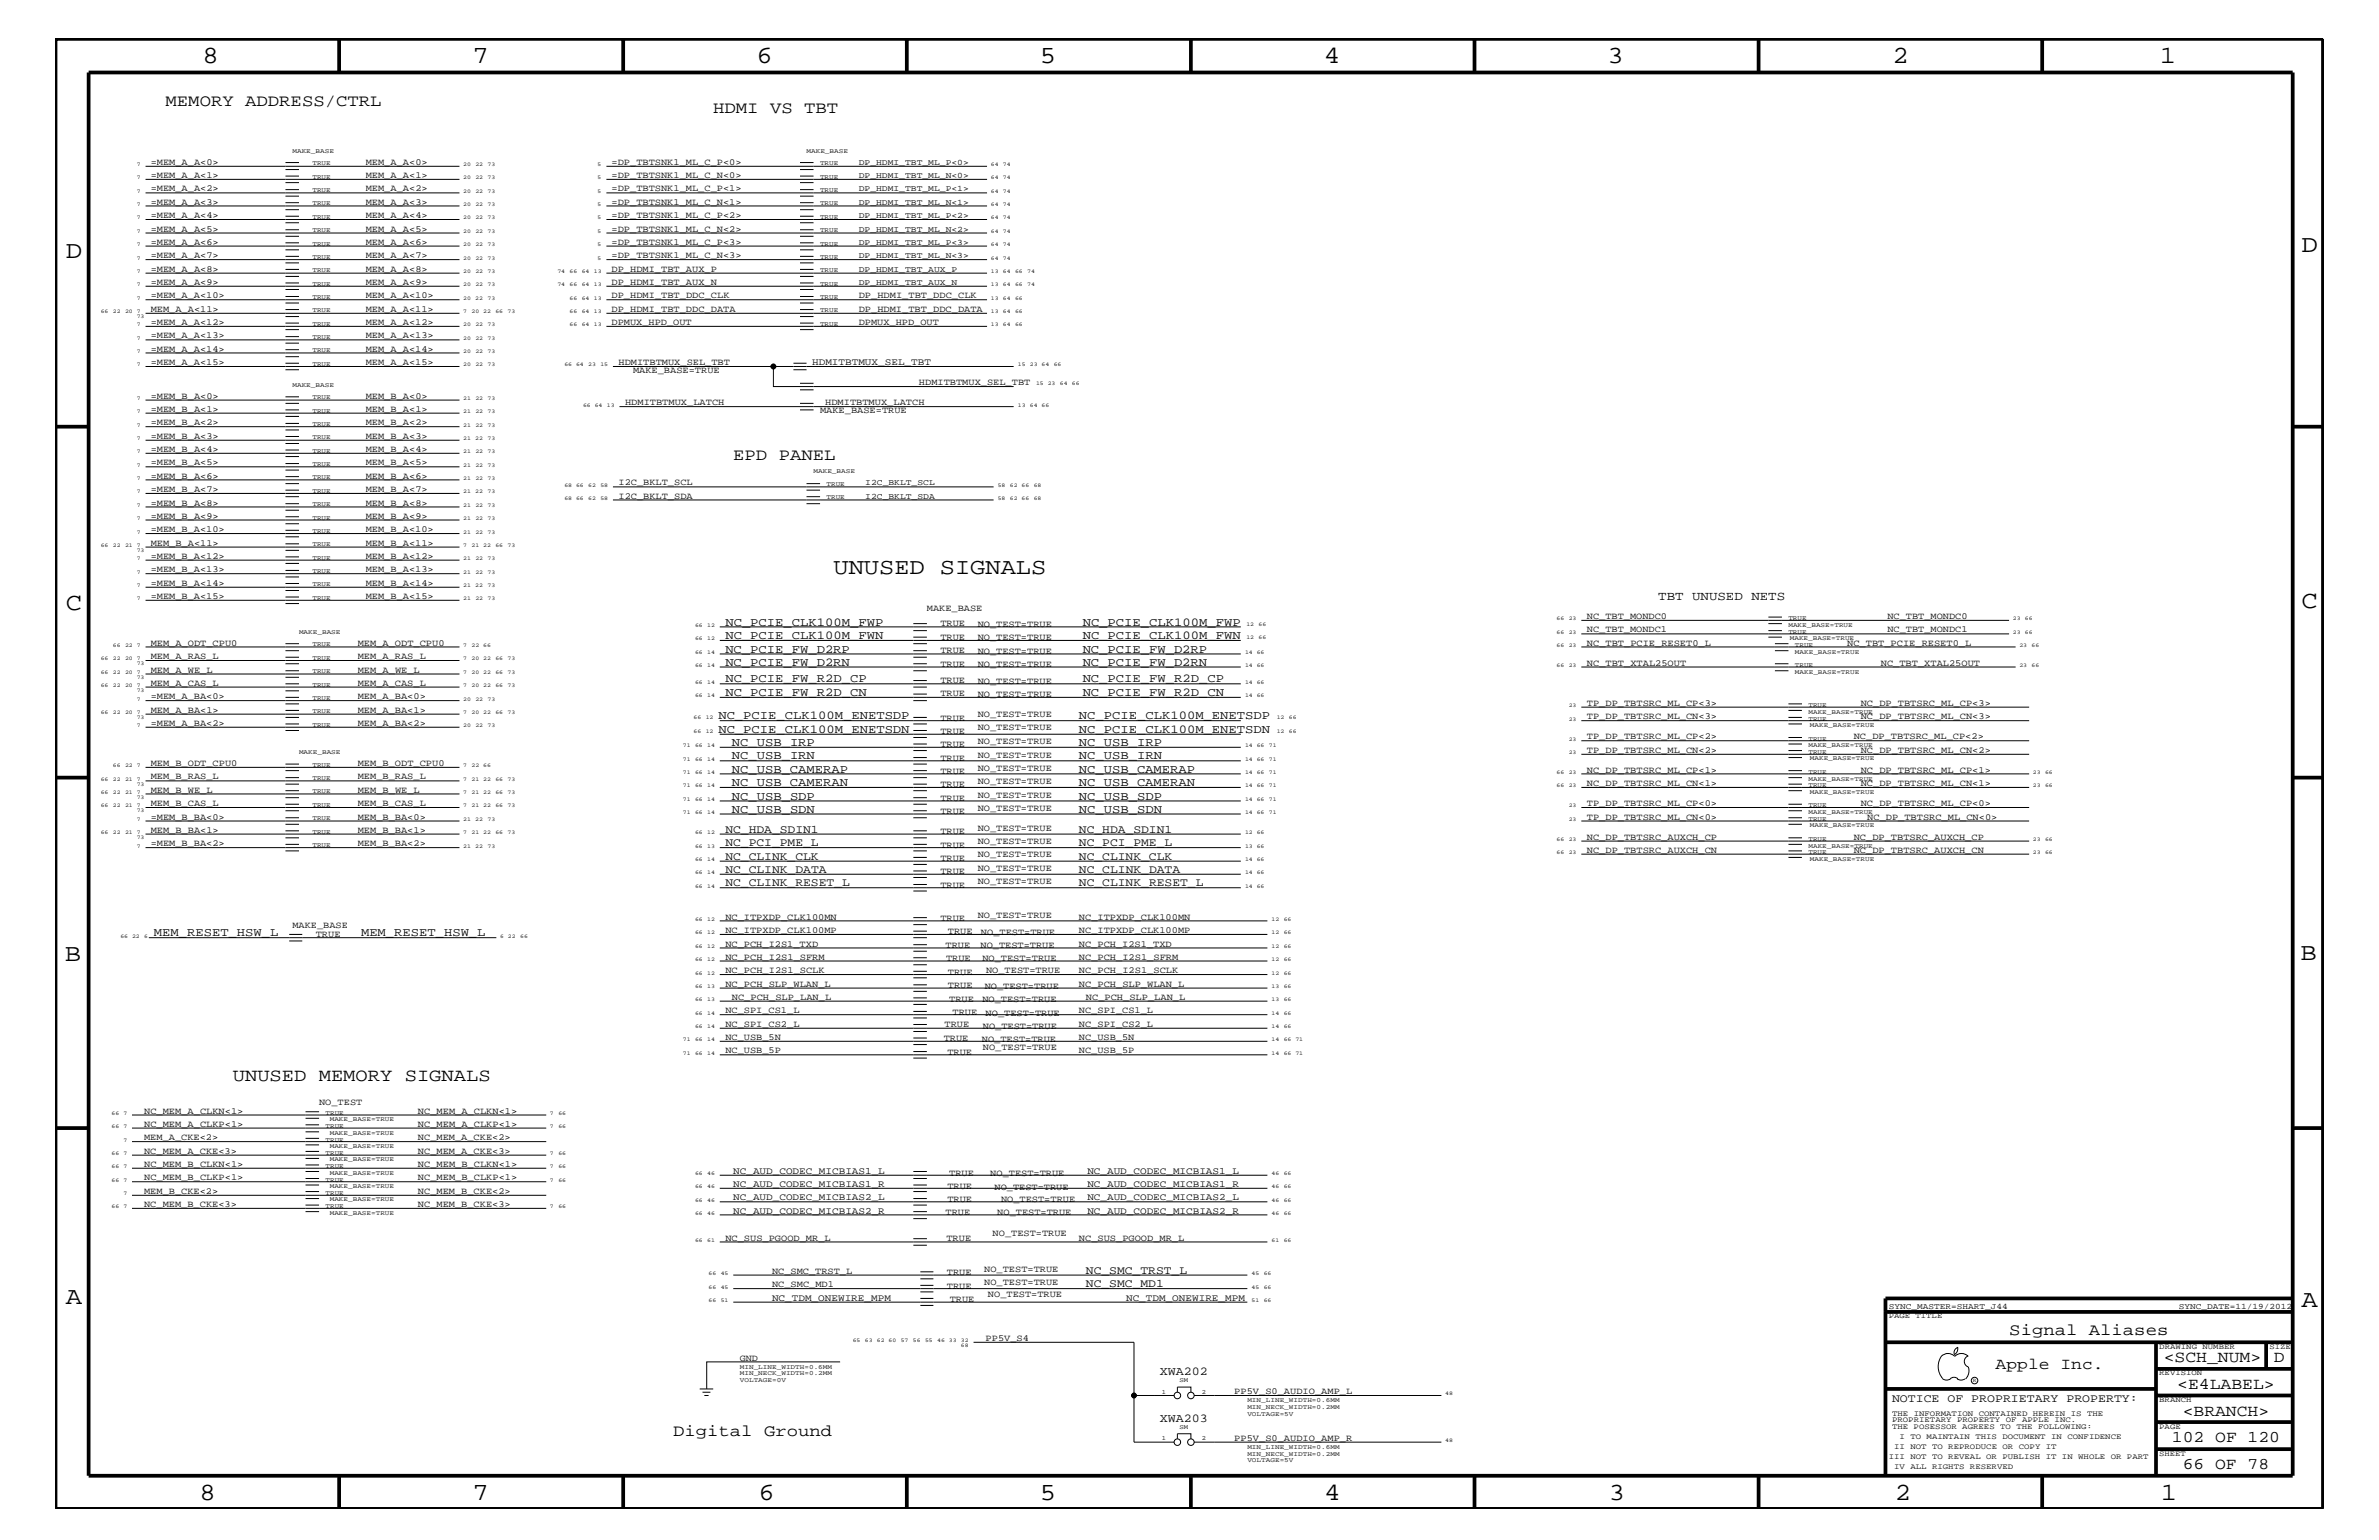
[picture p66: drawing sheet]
<svg xmlns="http://www.w3.org/2000/svg" width="432mm" height="279mm" viewBox="0 0 432 279" stroke-linecap="round" stroke-linejoin="round" font-family="sans-serif">
<defs><g id="words">
<g font-size="4.5">
<text x="36.7" y="11.5">8</text>
<text x="85.8" y="11.5">7</text>
<text x="137.3" y="11.5">6</text>
<text x="188.7" y="11.5">5</text>
<text x="240.3" y="11.5">4</text>
<text x="291.8" y="11.5">3</text>
<text x="343.5" y="11.5">2</text>
<text x="392" y="11.5">1</text>
<text x="11.9" y="46.8">D</text>
<text x="417.7" y="45.7">D</text>
<text x="11.9" y="110.6">C</text>
<text x="417.7" y="110.3">C</text>
<text x="11.8" y="174.3">B</text>
<text x="417.6" y="174.2">B</text>
<text x="11.9" y="236.7">A</text>
<text x="417.7" y="237.1">A</text>
<text x="36.2" y="272.1">8</text>
<text x="85.8" y="272.1">7</text>
<text x="137.7" y="272.1">6</text>
<text x="188.7" y="272.1">5</text>
<text x="240.4" y="272.1">4</text>
<text x="292" y="272.1">3</text>
<text x="343.9" y="272.1">2</text>
<text x="392.2" y="272.1">1</text>
</g>
<text font-size="4.1" x="151.3" y="104.1">UNUSED SIGNALS</text>
<text font-size="3.3" x="42.2" y="196.1">UNUSED MEMORY SIGNALS</text>
<g font-size="3">
<text x="30.1" y="19.2">MEMORY ADDRESS/CTRL</text>
<text x="129.5" y="20.4">HDMI VS TBT</text>
<text x="133.1" y="83.5">EPD PANEL</text>
<text x="364.7" y="242.3">Signal Aliases</text>
<text x="362.2" y="248.4">Apple Inc.</text>
<text x="392.7" y="247.1">&lt;SCH_NUM&gt;</text>
<text x="395.2" y="252">&lt;E4LABEL&gt;</text>
<text x="412.7" y="247.1">D</text>
<text x="396.2" y="256.8">&lt;BRANCH&gt;</text>
<text x="122.2" y="260.5">Digital Ground</text>
<text x="394.2" y="261.6">102 OF 120</text>
<text x="396.2" y="266.6">66 OF 78</text>
</g>
<text font-size="2.3" x="301" y="108.9">TBT UNUSED NETS</text>
<g font-size="2.2">
<text x="131.7" y="113.6">NC_PCIE_CLK100M_FWP</text>
<text x="196.5" y="113.6">NC_PCIE_CLK100M_FWP</text>
<text x="131.7" y="115.9">NC_PCIE_CLK100M_FWN</text>
<text x="131.7" y="118.4">NC_PCIE_FW_D2RP</text>
<text x="196.5" y="115.9">NC_PCIE_CLK100M_FWN</text>
<text x="196.5" y="118.4">NC_PCIE_FW_D2RP</text>
<text x="131.7" y="120.8">NC_PCIE_FW_D2RN</text>
<text x="131.7" y="123.8">NC_PCIE_FW_R2D_CP</text>
<text x="196.5" y="120.8">NC_PCIE_FW_D2RN</text>
<text x="196.5" y="123.8">NC_PCIE_FW_R2D_CP</text>
<text x="130.4" y="130.5">NC_PCIE_CLK100M_ENETSDP</text>
<text x="131.7" y="126.3">NC_PCIE_FW_R2D_CN</text>
<text x="195.8" y="130.5">NC_PCIE_CLK100M_ENETSDP</text>
<text x="196.5" y="126.3">NC_PCIE_FW_R2D_CN</text>
<text x="130.4" y="133">NC_PCIE_CLK100M_ENETSDN</text>
<text x="132.8" y="135.3">NC_USB_IRP</text>
<text x="132.8" y="137.8">NC_USB_IRN</text>
<text x="195.8" y="133">NC_PCIE_CLK100M_ENETSDN</text>
<text x="195.8" y="135.3">NC_USB_IRP</text>
<text x="195.8" y="137.8">NC_USB_IRN</text>
<text x="132.8" y="142.6">NC_USB_CAMERAN</text>
<text x="132.8" y="140.2">NC_USB_CAMERAP</text>
<text x="195.8" y="142.6">NC_USB_CAMERAN</text>
<text x="195.8" y="140.2">NC_USB_CAMERAP</text>
<text x="132.8" y="147.5">NC_USB_SDN</text>
<text x="132.8" y="145.1">NC_USB_SDP</text>
<text x="195.8" y="147.5">NC_USB_SDN</text>
<text x="195.8" y="145.1">NC_USB_SDP</text>
<text x="27.9" y="169.9">MEM_RESET_HSW_L</text>
<text x="65.5" y="169.9">MEM_RESET_HSW_L</text>
<text x="210.5" y="249.5">XWA202</text>
<text x="210.5" y="257.9">XWA203</text>
</g>
<g font-size="2.1">
<text x="131.7" y="151.1">NC_HDA_SDIN1</text>
<text x="131.7" y="153.5">NC_PCI_PME_L</text>
<text x="131.7" y="156">NC_CLINK_CLK</text>
<text x="195.8" y="151.1">NC_HDA_SDIN1</text>
<text x="195.8" y="153.5">NC_PCI_PME_L</text>
<text x="195.8" y="156">NC_CLINK_CLK</text>
<text x="131.7" y="160.8">NC_CLINK_RESET_L</text>
<text x="131.7" y="158.4">NC_CLINK_DATA</text>
<text x="195.8" y="158.4">NC_CLINK_DATA</text>
<text x="195.8" y="160.8">NC_CLINK_RESET_L</text>
<text x="197.1" y="233.5">NC_SMC_MD1</text>
<text x="197.1" y="231.1">NC_SMC_TRST_L</text>
<text x="343.4" y="254.4">NOTICE OF PROPRIETARY PROPERTY:</text>
</g>
<g font-size="1.8">
<text x="147.4" y="66.2">HDMITBTMUX_SEL_TBT</text>
<text x="133.1" y="213">NC_AUD_CODEC_MICBIAS1_L</text>
<text x="133.1" y="215.3">NC_AUD_CODEC_MICBIAS1_R</text>
<text x="197.4" y="213">NC_AUD_CODEC_MICBIAS1_L</text>
<text x="197.4" y="215.3">NC_AUD_CODEC_MICBIAS1_R</text>
<text x="133.1" y="220.2">NC_AUD_CODEC_MICBIAS2_R</text>
<text x="133.1" y="217.8">NC_AUD_CODEC_MICBIAS2_L</text>
<text x="197.4" y="217.8">NC_AUD_CODEC_MICBIAS2_L</text>
<text x="197.4" y="220.2">NC_AUD_CODEC_MICBIAS2_R</text>
<text x="140.1" y="236">NC_TDM_ONEWIRE_MPM</text>
<text x="204.4" y="236">NC_TDM_ONEWIRE_MPM</text>
</g>
<g font-size="1.7">
<text x="27.3" y="29.9">=MEM_A_A&lt;0&gt;</text>
<text x="66.4" y="29.9">MEM_A_A&lt;0&gt;</text>
<text x="111" y="29.9">=DP_TBTSNK1_ML_C_P&lt;0&gt;</text>
<text x="27.3" y="32.3">=MEM_A_A&lt;1&gt;</text>
<text x="27.3" y="34.7">=MEM_A_A&lt;2&gt;</text>
<text x="66.4" y="32.3">MEM_A_A&lt;1&gt;</text>
<text x="66.4" y="34.7">MEM_A_A&lt;2&gt;</text>
<text x="111" y="34.7">=DP_TBTSNK1_ML_C_P&lt;1&gt;</text>
<text x="111" y="32.3">=DP_TBTSNK1_ML_C_N&lt;0&gt;</text>
<text x="27.3" y="39.6">=MEM_A_A&lt;4&gt;</text>
<text x="27.3" y="37.2">=MEM_A_A&lt;3&gt;</text>
<text x="66.4" y="37.2">MEM_A_A&lt;3&gt;</text>
<text x="66.4" y="39.6">MEM_A_A&lt;4&gt;</text>
<text x="111" y="39.6">=DP_TBTSNK1_ML_C_P&lt;2&gt;</text>
<text x="111" y="37.2">=DP_TBTSNK1_ML_C_N&lt;1&gt;</text>
<text x="27.3" y="46.8">=MEM_A_A&lt;7&gt;</text>
<text x="27.3" y="42">=MEM_A_A&lt;5&gt;</text>
<text x="27.3" y="44.4">=MEM_A_A&lt;6&gt;</text>
<text x="66.4" y="42">MEM_A_A&lt;5&gt;</text>
<text x="66.4" y="44.4">MEM_A_A&lt;6&gt;</text>
<text x="66.4" y="46.8">MEM_A_A&lt;7&gt;</text>
<text x="111" y="46.8">=DP_TBTSNK1_ML_C_N&lt;3&gt;</text>
<text x="111" y="44.4">=DP_TBTSNK1_ML_C_P&lt;3&gt;</text>
<text x="111" y="42">=DP_TBTSNK1_ML_C_N&lt;2&gt;</text>
<text x="27.3" y="51.7">=MEM_A_A&lt;9&gt;</text>
<text x="27.3" y="49.3">=MEM_A_A&lt;8&gt;</text>
<text x="66.4" y="49.3">MEM_A_A&lt;8&gt;</text>
<text x="66.4" y="51.7">MEM_A_A&lt;9&gt;</text>
<text x="111" y="49.3">DP_HDMI_TBT_AUX_P</text>
<text x="111" y="51.7">DP_HDMI_TBT_AUX_N</text>
<text x="27.3" y="56.6">MEM_A_A&lt;11&gt;</text>
<text x="27.3" y="59">=MEM_A_A&lt;12&gt;</text>
<text x="27.3" y="54.1">=MEM_A_A&lt;10&gt;</text>
<text x="66.4" y="56.6">MEM_A_A&lt;11&gt;</text>
<text x="66.4" y="59">MEM_A_A&lt;12&gt;</text>
<text x="66.4" y="54.1">MEM_A_A&lt;10&gt;</text>
<text x="111" y="54.1">DP_HDMI_TBT_DDC_CLK</text>
<text x="111" y="59">DPMUX_HPD_OUT</text>
<text x="111" y="56.6">DP_HDMI_TBT_DDC_DATA</text>
<text x="155.9" y="54.1">DP_HDMI_TBT_DDC_CLK</text>
<text x="155.9" y="56.6">DP_HDMI_TBT_DDC_DATA</text>
<text x="155.9" y="59">DPMUX_HPD_OUT</text>
<text x="27.3" y="63.9">=MEM_A_A&lt;14&gt;</text>
<text x="27.3" y="61.4">=MEM_A_A&lt;13&gt;</text>
<text x="66.4" y="63.9">MEM_A_A&lt;14&gt;</text>
<text x="66.4" y="61.4">MEM_A_A&lt;13&gt;</text>
<text x="27.3" y="66.2">=MEM_A_A&lt;15&gt;</text>
<text x="66.4" y="66.2">MEM_A_A&lt;15&gt;</text>
<text x="112.3" y="66.2">HDMITBTMUX_SEL_TBT</text>
<text x="114.9" y="67.7">MAKE_BASE=TRUE</text>
<text x="166.8" y="69.9">HDMITBTMUX_SEL_TBT</text>
<text x="27.3" y="72.3">=MEM_B_A&lt;0&gt;</text>
<text x="27.3" y="77.2">=MEM_B_A&lt;2&gt;</text>
<text x="27.3" y="74.7">=MEM_B_A&lt;1&gt;</text>
<text x="66.4" y="77.2">MEM_B_A&lt;2&gt;</text>
<text x="66.4" y="74.7">MEM_B_A&lt;1&gt;</text>
<text x="66.4" y="72.3">MEM_B_A&lt;0&gt;</text>
<text x="113.5" y="73.5">HDMITBTMUX_LATCH</text>
<text x="148.8" y="75">MAKE_BASE=TRUE</text>
<text x="149.8" y="73.5">HDMITBTMUX_LATCH</text>
<text x="27.3" y="82">=MEM_B_A&lt;4&gt;</text>
<text x="27.3" y="79.6">=MEM_B_A&lt;3&gt;</text>
<text x="66.4" y="82">MEM_B_A&lt;4&gt;</text>
<text x="66.4" y="79.6">MEM_B_A&lt;3&gt;</text>
<text x="27.3" y="89.3">=MEM_B_A&lt;7&gt;</text>
<text x="27.3" y="86.9">=MEM_B_A&lt;6&gt;</text>
<text x="27.3" y="84.4">=MEM_B_A&lt;5&gt;</text>
<text x="66.4" y="84.4">MEM_B_A&lt;5&gt;</text>
<text x="66.4" y="86.9">MEM_B_A&lt;6&gt;</text>
<text x="66.4" y="89.3">MEM_B_A&lt;7&gt;</text>
<text x="112.3" y="88.1">I2C_BKLT_SCL</text>
<text x="27.3" y="91.7">=MEM_B_A&lt;8&gt;</text>
<text x="27.3" y="94.2">=MEM_B_A&lt;9&gt;</text>
<text x="66.4" y="91.7">MEM_B_A&lt;8&gt;</text>
<text x="66.4" y="94.2">MEM_B_A&lt;9&gt;</text>
<text x="112.3" y="90.5">I2C_BKLT_SDA</text>
<text x="27.3" y="101.4">=MEM_B_A&lt;12&gt;</text>
<text x="27.3" y="99">MEM_B_A&lt;11&gt;</text>
<text x="27.3" y="96.5">=MEM_B_A&lt;10&gt;</text>
<text x="66.4" y="99">MEM_B_A&lt;11&gt;</text>
<text x="66.4" y="101.4">MEM_B_A&lt;12&gt;</text>
<text x="66.4" y="96.5">MEM_B_A&lt;10&gt;</text>
<text x="27.3" y="106.3">=MEM_B_A&lt;14&gt;</text>
<text x="27.3" y="103.8">=MEM_B_A&lt;13&gt;</text>
<text x="66.4" y="103.8">MEM_B_A&lt;13&gt;</text>
<text x="66.4" y="106.3">MEM_B_A&lt;14&gt;</text>
<text x="27.3" y="108.7">=MEM_B_A&lt;15&gt;</text>
<text x="66.4" y="108.7">MEM_B_A&lt;15&gt;</text>
<text x="168.2" y="110.8">MAKE_BASE</text>
<text x="170.7" y="113.7">TRUE</text>
<text x="177.5" y="113.7">NO_TEST=TRUE</text>
<text x="288" y="112.3">NC_TBT_MONDC0</text>
<text x="342.6" y="112.3">NC_TBT_MONDC0</text>
<text x="27.3" y="119.6">MEM_A_RAS_L</text>
<text x="27.3" y="117.2">MEM_A_ODT_CPU0</text>
<text x="64.9" y="117.2">MEM_A_ODT_CPU0</text>
<text x="64.9" y="119.6">MEM_A_RAS_L</text>
<text x="170.7" y="116.1">TRUE</text>
<text x="170.7" y="118.5">TRUE</text>
<text x="177.5" y="116.2">NO_TEST=TRUE</text>
<text x="177.5" y="118.6">NO_TEST=TRUE</text>
<text x="288" y="117.2">NC_TBT_PCIE_RESET0_L</text>
<text x="288" y="114.8">NC_TBT_MONDC1</text>
<text x="335.3" y="117.2">NC_TBT_PCIE_RESET0_L</text>
<text x="342.6" y="114.8">NC_TBT_MONDC1</text>
<text x="27.3" y="122">MEM_A_WE_L</text>
<text x="27.3" y="124.4">MEM_A_CAS_L</text>
<text x="64.9" y="122">MEM_A_WE_L</text>
<text x="64.9" y="124.4">MEM_A_CAS_L</text>
<text x="170.7" y="120.9">TRUE</text>
<text x="170.7" y="124">TRUE</text>
<text x="177.5" y="121">NO_TEST=TRUE</text>
<text x="177.5" y="124.1">NO_TEST=TRUE</text>
<text x="288" y="120.8">NC_TBT_XTAL25OUT</text>
<text x="341.4" y="120.8">NC_TBT_XTAL25OUT</text>
<text x="27.3" y="131.7">=MEM_A_BA&lt;2&gt;</text>
<text x="27.3" y="129.3">MEM_A_BA&lt;1&gt;</text>
<text x="27.3" y="126.9">=MEM_A_BA&lt;0&gt;</text>
<text x="64.9" y="126.9">MEM_A_BA&lt;0&gt;</text>
<text x="64.9" y="129.3">MEM_A_BA&lt;1&gt;</text>
<text x="64.9" y="131.7">MEM_A_BA&lt;2&gt;</text>
<text x="170.7" y="130.8">TRUE</text>
<text x="170.7" y="126.4">TRUE</text>
<text x="177.5" y="130.2">NO_TEST=TRUE</text>
<text x="177.5" y="126.5">NO_TEST=TRUE</text>
<text x="288" y="130.5">TP_DP_TBTSRC_ML_CN&lt;3&gt;</text>
<text x="288" y="128">TP_DP_TBTSRC_ML_CP&lt;3&gt;</text>
<text x="337.7" y="130.5">NC_DP_TBTSRC_ML_CN&lt;3&gt;</text>
<text x="337.7" y="128">NC_DP_TBTSRC_ML_CP&lt;3&gt;</text>
<text x="170.7" y="133.2">TRUE</text>
<text x="170.7" y="135.6">TRUE</text>
<text x="177.5" y="132.5">NO_TEST=TRUE</text>
<text x="177.5" y="135">NO_TEST=TRUE</text>
<text x="177.5" y="137.4">NO_TEST=TRUE</text>
<text x="288" y="134.1">TP_DP_TBTSRC_ML_CP&lt;2&gt;</text>
<text x="288" y="136.6">TP_DP_TBTSRC_ML_CN&lt;2&gt;</text>
<text x="336.5" y="134.1">NC_DP_TBTSRC_ML_CP&lt;2&gt;</text>
<text x="337.7" y="136.6">NC_DP_TBTSRC_ML_CN&lt;2&gt;</text>
<text x="27.3" y="143.9">MEM_B_WE_L</text>
<text x="27.3" y="139">MEM_B_ODT_CPU0</text>
<text x="27.3" y="141.4">MEM_B_RAS_L</text>
<text x="64.9" y="141.4">MEM_B_RAS_L</text>
<text x="64.9" y="143.9">MEM_B_WE_L</text>
<text x="64.9" y="139">MEM_B_ODT_CPU0</text>
<text x="170.7" y="138">TRUE</text>
<text x="170.7" y="142.9">TRUE</text>
<text x="170.7" y="140.4">TRUE</text>
<text x="177.5" y="142.3">NO_TEST=TRUE</text>
<text x="177.5" y="139.8">NO_TEST=TRUE</text>
<text x="288" y="142.6">NC_DP_TBTSRC_ML_CN&lt;1&gt;</text>
<text x="288" y="140.2">NC_DP_TBTSRC_ML_CP&lt;1&gt;</text>
<text x="337.7" y="140.2">NC_DP_TBTSRC_ML_CP&lt;1&gt;</text>
<text x="337.7" y="142.6">NC_DP_TBTSRC_ML_CN&lt;1&gt;</text>
<text x="27.3" y="148.7">=MEM_B_BA&lt;0&gt;</text>
<text x="27.3" y="146.2">MEM_B_CAS_L</text>
<text x="64.9" y="146.2">MEM_B_CAS_L</text>
<text x="64.9" y="148.7">MEM_B_BA&lt;0&gt;</text>
<text x="170.7" y="147.7">TRUE</text>
<text x="170.7" y="145.3">TRUE</text>
<text x="177.5" y="147.1">NO_TEST=TRUE</text>
<text x="177.5" y="144.7">NO_TEST=TRUE</text>
<text x="288" y="148.7">TP_DP_TBTSRC_ML_CN&lt;0&gt;</text>
<text x="288" y="146.2">TP_DP_TBTSRC_ML_CP&lt;0&gt;</text>
<text x="337.7" y="146.2">NC_DP_TBTSRC_ML_CP&lt;0&gt;</text>
<text x="338.9" y="148.7">NC_DP_TBTSRC_ML_CN&lt;0&gt;</text>
<text x="27.3" y="153.5">=MEM_B_BA&lt;2&gt;</text>
<text x="27.3" y="151.1">MEM_B_BA&lt;1&gt;</text>
<text x="64.9" y="151.1">MEM_B_BA&lt;1&gt;</text>
<text x="64.9" y="153.5">MEM_B_BA&lt;2&gt;</text>
<text x="170.7" y="151.3">TRUE</text>
<text x="170.7" y="153.8">TRUE</text>
<text x="177.5" y="150.7">NO_TEST=TRUE</text>
<text x="177.5" y="153.2">NO_TEST=TRUE</text>
<text x="177.5" y="155.6">NO_TEST=TRUE</text>
<text x="288" y="152.3">NC_DP_TBTSRC_AUXCH_CP</text>
<text x="288" y="154.7">NC_DP_TBTSRC_AUXCH_CN</text>
<text x="336.5" y="154.7">NC_DP_TBTSRC_AUXCH_CN</text>
<text x="336.5" y="152.3">NC_DP_TBTSRC_AUXCH_CP</text>
<text x="170.7" y="156.2">TRUE</text>
<text x="170.7" y="158.6">TRUE</text>
<text x="170.7" y="161.1">TRUE</text>
<text x="177.5" y="158">NO_TEST=TRUE</text>
<text x="177.5" y="160.5">NO_TEST=TRUE</text>
<text x="131.7" y="166.9">NC_ITPXDP_CLK100MN</text>
<text x="170.7" y="167.1">TRUE</text>
<text x="177.5" y="166.5">NO_TEST=TRUE</text>
<text x="195.8" y="166.9">NC_ITPXDP_CLK100MN</text>
<text x="53.1" y="168.3">MAKE_BASE</text>
<text x="57.3" y="170">TRUE</text>
<text x="131.7" y="169.3">NC_ITPXDP_CLK100MP</text>
<text x="131.7" y="171.7">NC_PCH_I2S1_TXD</text>
<text x="171.6" y="172.1">TRUE</text>
<text x="172" y="169.4">TRUE</text>
<text x="178" y="172.1">NO_TEST=TRUE</text>
<text x="178.1" y="169.7">NO_TEST=TRUE</text>
<text x="195.8" y="169.3">NC_ITPXDP_CLK100MP</text>
<text x="195.8" y="171.7">NC_PCH_I2S1_TXD</text>
<text x="131.7" y="179">NC_PCH_SLP_WLAN_L</text>
<text x="131.7" y="174.2">NC_PCH_I2S1_SFRM</text>
<text x="131.7" y="176.6">NC_PCH_I2S1_SCLK</text>
<text x="171.7" y="174.4">TRUE</text>
<text x="172" y="179.3">TRUE</text>
<text x="172" y="177">TRUE</text>
<text x="178.3" y="174.4">NO_TEST=TRUE</text>
<text x="178.7" y="179.4">NO_TEST=TRUE</text>
<text x="179" y="176.6">NO_TEST=TRUE</text>
<text x="195.8" y="179">NC_PCH_SLP_WLAN_L</text>
<text x="195.8" y="176.6">NC_PCH_I2S1_SCLK</text>
<text x="195.8" y="174.2">NC_PCH_I2S1_SFRM</text>
<text x="131.7" y="183.8">NC_SPI_CS1_L</text>
<text x="132.8" y="181.4">NC_PCH_SLP_LAN_L</text>
<text x="172.3" y="181.8">TRUE</text>
<text x="172.9" y="184.2">TRUE</text>
<text x="178.3" y="181.7">NO_TEST=TRUE</text>
<text x="178.9" y="184.3">NO_TEST=TRUE</text>
<text x="195.8" y="183.8">NC_SPI_CS1_L</text>
<text x="197.1" y="181.4">NC_PCH_SLP_LAN_L</text>
<text x="131.7" y="191.1">NC_USB_5P</text>
<text x="131.7" y="188.7">NC_USB_5N</text>
<text x="131.7" y="186.3">NC_SPI_CS2_L</text>
<text x="171.3" y="188.8">TRUE</text>
<text x="171.5" y="186.4">TRUE</text>
<text x="172" y="191.5">TRUE</text>
<text x="178.2" y="189">NO_TEST=TRUE</text>
<text x="178.4" y="190.5">NO_TEST=TRUE</text>
<text x="178.4" y="186.6">NO_TEST=TRUE</text>
<text x="195.8" y="191.1">NC_USB_5P</text>
<text x="195.8" y="188.7">NC_USB_5N</text>
<text x="195.8" y="186.3">NC_SPI_CS2_L</text>
<text x="26.2" y="202">NC_MEM_A_CLKN&lt;1&gt;</text>
<text x="57.9" y="200.4">NO_TEST</text>
<text x="75.9" y="202">NC_MEM_A_CLKN&lt;1&gt;</text>
<text x="26.2" y="209.3">NC_MEM_A_CKE&lt;3&gt;</text>
<text x="26.2" y="204.4">NC_MEM_A_CLKP&lt;1&gt;</text>
<text x="26.2" y="206.9">MEM_A_CKE&lt;2&gt;</text>
<text x="75.9" y="204.4">NC_MEM_A_CLKP&lt;1&gt;</text>
<text x="75.9" y="206.9">NC_MEM_A_CKE&lt;2&gt;</text>
<text x="75.9" y="209.3">NC_MEM_A_CKE&lt;3&gt;</text>
<text x="26.2" y="211.7">NC_MEM_B_CLKN&lt;1&gt;</text>
<text x="26.2" y="214.2">NC_MEM_B_CLKP&lt;1&gt;</text>
<text x="75.9" y="214.2">NC_MEM_B_CLKP&lt;1&gt;</text>
<text x="75.9" y="211.7">NC_MEM_B_CLKN&lt;1&gt;</text>
<text x="172" y="215.7">TRUE</text>
<text x="172.3" y="213.3">TRUE</text>
<text x="179.7" y="213.3">NO_TEST=TRUE</text>
<text x="180.5" y="215.8">NO_TEST=TRUE</text>
<text x="26.2" y="216.6">MEM_B_CKE&lt;2&gt;</text>
<text x="26.2" y="219">NC_MEM_B_CKE&lt;3&gt;</text>
<text x="75.9" y="219">NC_MEM_B_CKE&lt;3&gt;</text>
<text x="75.9" y="216.6">NC_MEM_B_CKE&lt;2&gt;</text>
<text x="171.6" y="220.4">TRUE</text>
<text x="172" y="218.1">TRUE</text>
<text x="181" y="220.5">NO_TEST=TRUE</text>
<text x="181.7" y="218.1">NO_TEST=TRUE</text>
<text x="131.7" y="225.1">NC_SUS_PGOOD_MR_L</text>
<text x="171.8" y="225.2">TRUE</text>
<text x="180.2" y="224.2">NO_TEST=TRUE</text>
<text x="195.8" y="225.1">NC_SUS_PGOOD_MR_L</text>
<text x="140.1" y="233.5">NC_SMC_MD1</text>
<text x="140.1" y="231.1">NC_SMC_TRST_L</text>
<text x="171.9" y="231.3">TRUE</text>
<text x="171.9" y="233.8">TRUE</text>
<text x="178.6" y="230.7">NO_TEST=TRUE</text>
<text x="178.6" y="233.2">NO_TEST=TRUE</text>
<text x="172.4" y="236.2">TRUE</text>
<text x="179.3" y="235.2">NO_TEST=TRUE</text>
<text x="178.9" y="243.3">PP5V_S4</text>
<text x="134.3" y="246.9">GND</text>
<text x="224" y="252.9">PP5V_S0_AUDIO_AMP_L</text>
<text x="224" y="261.4">PP5V_S0_AUDIO_AMP_R</text>
</g>
<g font-size="1.5">
<text x="155.9" y="29.9">DP_HDMI_TBT_ML_P&lt;0&gt;</text>
<text x="155.9" y="34.7">DP_HDMI_TBT_ML_P&lt;1&gt;</text>
<text x="155.9" y="32.3">DP_HDMI_TBT_ML_N&lt;0&gt;</text>
<text x="155.9" y="37.2">DP_HDMI_TBT_ML_N&lt;1&gt;</text>
<text x="155.9" y="39.6">DP_HDMI_TBT_ML_P&lt;2&gt;</text>
<text x="155.9" y="42">DP_HDMI_TBT_ML_N&lt;2&gt;</text>
<text x="155.9" y="46.8">DP_HDMI_TBT_ML_N&lt;3&gt;</text>
<text x="155.9" y="44.4">DP_HDMI_TBT_ML_P&lt;3&gt;</text>
<text x="155.9" y="51.7">DP_HDMI_TBT_AUX_N</text>
<text x="155.9" y="49.3">DP_HDMI_TBT_AUX_P</text>
<text x="157.1" y="88.1">I2C_BKLT_SCL</text>
<text x="157.1" y="90.5">I2C_BKLT_SDA</text>
<text x="342.8" y="237.4">SYNC_MASTER=SHART_J44</text>
<text x="395.5" y="237.4">SYNC_DATE=11/19/2012</text>
</g>
<g font-size="1.4">
<text x="342.8" y="239.2">PAGE TITLE</text>
<text x="391.9" y="244.7">DRAWING NUMBER</text>
<text x="411.9" y="244.7">SIZE</text>
<text x="391.9" y="249.5">REVISION</text>
<text x="343.4" y="256.8">THE INFORMATION CONTAINED HEREIN IS THE</text>
<text x="391.9" y="254.4">BRANCH</text>
<text x="343.4" y="258">PROPRIETARY PROPERTY OF APPLE INC.</text>
<text x="343.4" y="259.3">THE POSESSOR AGREES TO THE FOLLOWING:</text>
<text x="343.8" y="262.9">II NOT TO REPRODUCE OR COPY IT</text>
<text x="344.8" y="261.1">I TO MAINTAIN THIS DOCUMENT IN CONFIDENCE</text>
<text x="391.9" y="259.3">PAGE</text>
<text x="342.8" y="264.7">III NOT TO REVEAL OR PUBLISH IT IN WHOLE OR PART</text>
<text x="343.8" y="266.6">IV ALL RIGHTS RESERVED</text>
<text x="391.9" y="264.1">SHEET</text>
</g>
<g font-size="1.2">
<text x="53.1" y="27.7">MAKE_BASE</text>
<text x="146.4" y="27.7">MAKE_BASE</text>
<text x="56.7" y="32.5">TRUE</text>
<text x="56.7" y="30">TRUE</text>
<text x="56.7" y="34.8">TRUE</text>
<text x="148.8" y="32.5">TRUE</text>
<text x="148.8" y="30">TRUE</text>
<text x="148.8" y="34.8">TRUE</text>
<text x="56.7" y="37.3">TRUE</text>
<text x="56.7" y="39.7">TRUE</text>
<text x="148.8" y="37.3">TRUE</text>
<text x="148.8" y="39.7">TRUE</text>
<text x="56.7" y="42.1">TRUE</text>
<text x="56.7" y="44.6">TRUE</text>
<text x="56.7" y="47">TRUE</text>
<text x="148.8" y="47">TRUE</text>
<text x="148.8" y="42.1">TRUE</text>
<text x="148.8" y="44.6">TRUE</text>
<text x="56.7" y="49.4">TRUE</text>
<text x="56.7" y="51.8">TRUE</text>
<text x="148.8" y="51.8">TRUE</text>
<text x="148.8" y="49.4">TRUE</text>
<text x="56.7" y="56.7">TRUE</text>
<text x="56.7" y="59.1">TRUE</text>
<text x="56.7" y="54.2">TRUE</text>
<text x="148.8" y="54.2">TRUE</text>
<text x="148.8" y="56.7">TRUE</text>
<text x="148.8" y="59.1">TRUE</text>
<text x="56.7" y="64">TRUE</text>
<text x="56.7" y="61.5">TRUE</text>
<text x="53.1" y="70.1">MAKE_BASE</text>
<text x="56.7" y="66.4">TRUE</text>
<text x="56.7" y="77.3">TRUE</text>
<text x="56.7" y="74.9">TRUE</text>
<text x="56.7" y="72.4">TRUE</text>
<text x="56.7" y="82.2">TRUE</text>
<text x="56.7" y="79.7">TRUE</text>
<text x="56.7" y="84.5">TRUE</text>
<text x="56.7" y="89.4">TRUE</text>
<text x="56.7" y="87">TRUE</text>
<text x="147.7" y="85.9">MAKE_BASE</text>
<text x="150" y="88.2">TRUE</text>
<text x="56.7" y="94.3">TRUE</text>
<text x="56.7" y="91.8">TRUE</text>
<text x="150" y="90.6">TRUE</text>
<text x="56.7" y="99.1">TRUE</text>
<text x="56.7" y="101.5">TRUE</text>
<text x="56.7" y="96.7">TRUE</text>
<text x="56.7" y="104">TRUE</text>
<text x="56.7" y="106.4">TRUE</text>
<text x="56.7" y="108.8">TRUE</text>
<text x="324.6" y="112.6">TRUE</text>
<text x="324.6" y="113.7">MAKE_BASE=TRUE</text>
<text x="54.3" y="115">MAKE_BASE</text>
<text x="56.7" y="117.3">TRUE</text>
<text x="56.7" y="119.7">TRUE</text>
<text x="324.6" y="115">TRUE</text>
<text x="324.9" y="116.2">MAKE_BASE=TRUE</text>
<text x="325.8" y="118.6">MAKE_BASE=TRUE</text>
<text x="325.8" y="117.4">TRUE</text>
<text x="56.7" y="122.1">TRUE</text>
<text x="56.7" y="124.6">TRUE</text>
<text x="325.8" y="121">TRUE</text>
<text x="325.8" y="122.3">MAKE_BASE=TRUE</text>
<text x="56.7" y="127">TRUE</text>
<text x="56.7" y="129.4">TRUE</text>
<text x="56.7" y="131.9">TRUE</text>
<text x="328.3" y="130.8">TRUE</text>
<text x="328.3" y="128.3">TRUE</text>
<text x="328.3" y="129.6">MAKE_BASE=TRUE</text>
<text x="328.5" y="131.9">MAKE_BASE=TRUE</text>
<text x="54.3" y="136.8">MAKE_BASE</text>
<text x="328.3" y="136.8">TRUE</text>
<text x="328.3" y="134.4">TRUE</text>
<text x="328.3" y="135.6">MAKE_BASE=TRUE</text>
<text x="328.5" y="138">MAKE_BASE=TRUE</text>
<text x="56.7" y="141.5">TRUE</text>
<text x="56.7" y="139.1">TRUE</text>
<text x="56.7" y="144">TRUE</text>
<text x="328.3" y="142.9">TRUE</text>
<text x="328.3" y="140.4">TRUE</text>
<text x="328.3" y="141.7">MAKE_BASE=TRUE</text>
<text x="56.7" y="146.4">TRUE</text>
<text x="56.7" y="148.8">TRUE</text>
<text x="328.3" y="149">TRUE</text>
<text x="328.3" y="147.7">MAKE_BASE=TRUE</text>
<text x="328.3" y="146.5">TRUE</text>
<text x="328.5" y="144">MAKE_BASE=TRUE</text>
<text x="56.7" y="151.2">TRUE</text>
<text x="56.7" y="153.7">TRUE</text>
<text x="328.3" y="155">TRUE</text>
<text x="328.3" y="152.6">TRUE</text>
<text x="328.3" y="153.8">MAKE_BASE=TRUE</text>
<text x="328.5" y="150.1">MAKE_BASE=TRUE</text>
<text x="328.5" y="156.2">MAKE_BASE=TRUE</text>
<text x="59.1" y="202.3">TRUE</text>
<text x="59.9" y="203.4">MAKE_BASE=TRUE</text>
<text x="59.1" y="204.7">TRUE</text>
<text x="59.1" y="207.1">TRUE</text>
<text x="59.1" y="209.6">TRUE</text>
<text x="59.9" y="205.9">MAKE_BASE=TRUE</text>
<text x="59.9" y="208.2">MAKE_BASE=TRUE</text>
<text x="59.1" y="214.4">TRUE</text>
<text x="59.1" y="211.9">TRUE</text>
<text x="59.9" y="215.5">MAKE_BASE=TRUE</text>
<text x="59.9" y="210.7">MAKE_BASE=TRUE</text>
<text x="59.9" y="213.1">MAKE_BASE=TRUE</text>
<text x="59.1" y="219.2">TRUE</text>
<text x="59.1" y="216.9">TRUE</text>
<text x="59.9" y="220.4">MAKE_BASE=TRUE</text>
<text x="59.9" y="218">MAKE_BASE=TRUE</text>
<text x="134.3" y="249.5">MIN_NECK_WIDTH=0.2MM</text>
<text x="134.3" y="250.7">VOLTAGE=0V</text>
<text x="134.3" y="248.4">MIN_LINE_WIDTH=0.6MM</text>
<text x="214.1" y="250.7">SM</text>
<text x="210.9" y="252.8">1</text>
<text x="218.1" y="252.8">2</text>
<text x="226.4" y="255.6">MIN_NECK_WIDTH=0.2MM</text>
<text x="226.4" y="256.8">VOLTAGE=5V</text>
<text x="226.4" y="254.4">MIN_LINE_WIDTH=0.6MM</text>
<text x="210.9" y="261.3">1</text>
<text x="214.1" y="259.3">SM</text>
<text x="218.1" y="261.3">2</text>
<text x="226.4" y="262.9">MIN_LINE_WIDTH=0.6MM</text>
<text x="226.4" y="265.3">VOLTAGE=5V</text>
<text x="226.4" y="264.1">MIN_NECK_WIDTH=0.2MM</text>
</g>
<g font-size="1">
<text x="24.8" y="32.5">7</text>
<text x="24.8" y="35">7</text>
<text x="24.8" y="30.2">7</text>
<text x="84.1" y="32.5">20</text>
<text x="84.1" y="30.2">20</text>
<text x="84.1" y="35">20</text>
<text x="86.3" y="32.5">22</text>
<text x="86.3" y="30.2">22</text>
<text x="86.3" y="35">22</text>
<text x="88.5" y="32.5">73</text>
<text x="88.5" y="30.2">73</text>
<text x="88.5" y="35">73</text>
<text x="108.5" y="30.2">5</text>
<text x="108.5" y="35">5</text>
<text x="108.5" y="32.5">5</text>
<text x="179.8" y="35">64</text>
<text x="179.8" y="32.5">64</text>
<text x="179.8" y="30.2">64</text>
<text x="182" y="35">74</text>
<text x="182" y="32.5">74</text>
<text x="182" y="30.2">74</text>
<text x="24.8" y="39.8">7</text>
<text x="24.8" y="37.4">7</text>
<text x="84.1" y="37.4">20</text>
<text x="84.1" y="39.8">20</text>
<text x="86.3" y="37.4">22</text>
<text x="86.3" y="39.8">22</text>
<text x="88.5" y="37.4">73</text>
<text x="88.5" y="39.8">73</text>
<text x="108.5" y="39.8">5</text>
<text x="108.5" y="37.4">5</text>
<text x="179.8" y="37.4">64</text>
<text x="179.8" y="39.8">64</text>
<text x="182" y="37.4">74</text>
<text x="182" y="39.8">74</text>
<text x="24.8" y="47.1">7</text>
<text x="24.8" y="42.3">7</text>
<text x="24.8" y="44.6">7</text>
<text x="84.1" y="42.3">20</text>
<text x="84.1" y="44.6">20</text>
<text x="84.1" y="47.1">20</text>
<text x="86.3" y="42.3">22</text>
<text x="86.3" y="44.6">22</text>
<text x="86.3" y="47.1">22</text>
<text x="88.5" y="42.3">73</text>
<text x="88.5" y="44.6">73</text>
<text x="88.5" y="47.1">73</text>
<text x="108.5" y="47.1">5</text>
<text x="108.5" y="44.6">5</text>
<text x="108.5" y="42.3">5</text>
<text x="179.8" y="42.3">64</text>
<text x="179.8" y="47.1">64</text>
<text x="179.8" y="44.6">64</text>
<text x="182" y="42.3">74</text>
<text x="182" y="47.1">74</text>
<text x="182" y="44.6">74</text>
<text x="24.8" y="51.9">7</text>
<text x="24.8" y="49.6">7</text>
<text x="84.1" y="51.9">20</text>
<text x="84.1" y="49.6">20</text>
<text x="86.3" y="51.9">22</text>
<text x="86.3" y="49.6">22</text>
<text x="88.5" y="51.9">73</text>
<text x="88.5" y="49.6">73</text>
<text x="101.2" y="49.6">74</text>
<text x="101.2" y="51.9">74</text>
<text x="103.4" y="49.6">66</text>
<text x="103.4" y="51.9">66</text>
<text x="105.6" y="49.6">64</text>
<text x="105.6" y="51.9">64</text>
<text x="107.8" y="49.6">13</text>
<text x="107.8" y="51.9">13</text>
<text x="179.8" y="51.9">13</text>
<text x="179.8" y="49.6">13</text>
<text x="182" y="51.9">64</text>
<text x="182" y="49.6">64</text>
<text x="184.2" y="51.9">66</text>
<text x="184.2" y="49.6">66</text>
<text x="186.4" y="51.9">74</text>
<text x="186.4" y="49.6">74</text>
<text x="18.3" y="56.8">66</text>
<text x="20.5" y="56.8">22</text>
<text x="22.7" y="56.8">20 7</text>
<text x="24.8" y="57.7">73</text>
<text x="24.8" y="59.2">7</text>
<text x="24.8" y="54.4">7</text>
<text x="84.1" y="54.4">20</text>
<text x="84.1" y="56.8">7</text>
<text x="84.1" y="59.2">20</text>
<text x="85.6" y="56.8">20 22</text>
<text x="86.3" y="54.4">22</text>
<text x="86.3" y="59.2">22</text>
<text x="88.5" y="54.4">73</text>
<text x="88.5" y="59.2">73</text>
<text x="89.9" y="56.8">66</text>
<text x="92.1" y="56.8">73</text>
<text x="103.4" y="59.2">66</text>
<text x="103.4" y="56.8">66</text>
<text x="103.4" y="54.4">66</text>
<text x="105.6" y="59.2">64</text>
<text x="105.6" y="56.8">64</text>
<text x="105.6" y="54.4">64</text>
<text x="107.8" y="59.2">13</text>
<text x="107.8" y="56.8">13</text>
<text x="107.8" y="54.4">13</text>
<text x="179.8" y="59.2">13</text>
<text x="179.8" y="54.4">13</text>
<text x="179.8" y="56.8">13</text>
<text x="182" y="59.2">64</text>
<text x="182" y="54.4">64</text>
<text x="182" y="56.8">64</text>
<text x="184.2" y="59.2">66</text>
<text x="184.2" y="54.4">66</text>
<text x="184.2" y="56.8">66</text>
<text x="24.8" y="64">7</text>
<text x="24.8" y="61.7">7</text>
<text x="84.1" y="61.7">20</text>
<text x="84.1" y="64">20</text>
<text x="86.3" y="61.7">22</text>
<text x="86.3" y="64">22</text>
<text x="88.5" y="61.7">73</text>
<text x="88.5" y="64">73</text>
<text x="24.8" y="66.5">7</text>
<text x="84.1" y="66.5">20</text>
<text x="86.3" y="66.5">22</text>
<text x="88.5" y="66.5">73</text>
<text x="102.4" y="66.5">66 64</text>
<text x="106.8" y="66.5">23</text>
<text x="109" y="66.5">15</text>
<text x="184.7" y="66.5">15</text>
<text x="186.9" y="66.5">23 64</text>
<text x="188" y="69.9">15 23</text>
<text x="191.3" y="66.5">66</text>
<text x="192.4" y="69.9">64</text>
<text x="194.6" y="69.9">66</text>
<text x="24.8" y="72.6">7</text>
<text x="24.8" y="77.4">7</text>
<text x="24.8" y="75">7</text>
<text x="84.1" y="77.4">21</text>
<text x="84.1" y="75">21</text>
<text x="84.1" y="72.6">21</text>
<text x="86.3" y="77.4">22</text>
<text x="86.3" y="75">22</text>
<text x="86.3" y="72.6">22</text>
<text x="88.5" y="77.4">73</text>
<text x="88.5" y="75">73</text>
<text x="88.5" y="72.6">73</text>
<text x="105.8" y="73.8">66 64</text>
<text x="110.2" y="73.8">13</text>
<text x="184.7" y="73.8">13</text>
<text x="186.9" y="73.8">64 66</text>
<text x="24.8" y="82.2">7</text>
<text x="24.8" y="79.9">7</text>
<text x="84.1" y="79.9">21</text>
<text x="84.1" y="82.2">21</text>
<text x="86.3" y="79.9">22</text>
<text x="86.3" y="82.2">22</text>
<text x="88.5" y="79.9">73</text>
<text x="88.5" y="82.2">73</text>
<text x="24.8" y="89.5">7</text>
<text x="24.8" y="87.1">7</text>
<text x="24.8" y="84.7">7</text>
<text x="84.1" y="89.5">21</text>
<text x="84.1" y="84.7">21</text>
<text x="84.1" y="87.1">21</text>
<text x="86.3" y="89.5">22</text>
<text x="86.3" y="84.7">22</text>
<text x="86.3" y="87.1">22</text>
<text x="88.5" y="89.5">73</text>
<text x="88.5" y="84.7">73</text>
<text x="88.5" y="87.1">73</text>
<text x="102.4" y="88.3">68 66</text>
<text x="106.8" y="88.3">62</text>
<text x="109" y="88.3">58</text>
<text x="181.1" y="88.3">58</text>
<text x="183.3" y="88.3">62 66</text>
<text x="187.6" y="88.3">68</text>
<text x="24.8" y="92">7</text>
<text x="24.8" y="94.3">7</text>
<text x="84.1" y="94.3">21</text>
<text x="84.1" y="92">21</text>
<text x="86.3" y="94.3">22</text>
<text x="86.3" y="92">22</text>
<text x="88.5" y="94.3">73</text>
<text x="88.5" y="92">73</text>
<text x="102.4" y="90.7">68 66</text>
<text x="106.8" y="90.7">62</text>
<text x="109" y="90.7">58</text>
<text x="181.1" y="90.7">58</text>
<text x="183.3" y="90.7">62 66</text>
<text x="187.6" y="90.7">68</text>
<text x="18.3" y="99.3">66</text>
<text x="20.5" y="99.3">22</text>
<text x="22.7" y="99.3">21 7</text>
<text x="24.8" y="100.1">73</text>
<text x="24.8" y="101.6">7</text>
<text x="24.8" y="96.8">7</text>
<text x="84.1" y="99.3">7</text>
<text x="84.1" y="101.6">21</text>
<text x="84.1" y="96.8">21</text>
<text x="85.6" y="99.3">21 22</text>
<text x="86.3" y="101.6">22</text>
<text x="86.3" y="96.8">22</text>
<text x="88.5" y="101.6">73</text>
<text x="88.5" y="96.8">73</text>
<text x="89.9" y="99.3">66</text>
<text x="92.1" y="99.3">73</text>
<text x="24.8" y="106.5">7</text>
<text x="24.8" y="104.1">7</text>
<text x="84.1" y="106.5">21</text>
<text x="84.1" y="104.1">21</text>
<text x="86.3" y="106.5">22</text>
<text x="86.3" y="104.1">22</text>
<text x="88.5" y="106.5">73</text>
<text x="88.5" y="104.1">73</text>
<text x="24.8" y="108.9">7</text>
<text x="84.1" y="108.9">21</text>
<text x="86.3" y="108.9">22</text>
<text x="88.5" y="108.9">73</text>
<text x="126.2" y="113.7">66</text>
<text x="128.4" y="113.7">12</text>
<text x="226.2" y="113.6">12</text>
<text x="228.4" y="113.6">66</text>
<text x="282.5" y="112.6">66</text>
<text x="284.7" y="112.6">23</text>
<text x="365.3" y="112.6">23</text>
<text x="367.5" y="112.6">66</text>
<text x="18.3" y="119.8">66</text>
<text x="20.5" y="119.8">22</text>
<text x="20.5" y="117.4">66</text>
<text x="22.7" y="119.8">20 7</text>
<text x="22.7" y="117.4">22 7</text>
<text x="84.1" y="117.4">7</text>
<text x="84.1" y="119.8">7</text>
<text x="85.6" y="117.4">22 66</text>
<text x="85.6" y="119.8">20 22</text>
<text x="89.9" y="119.8">66</text>
<text x="92.1" y="119.8">73</text>
<text x="126.2" y="118.6">66</text>
<text x="126.2" y="116.2">66</text>
<text x="128.4" y="118.6">14</text>
<text x="128.4" y="116.2">12</text>
<text x="226" y="118.6">14 66</text>
<text x="226.2" y="115.9">12</text>
<text x="228.4" y="115.9">66</text>
<text x="282.5" y="117.4">66</text>
<text x="282.5" y="115">66</text>
<text x="284.7" y="117.4">23</text>
<text x="284.7" y="115">23</text>
<text x="365.3" y="115">23</text>
<text x="366.5" y="117.4">23</text>
<text x="367.5" y="115">66</text>
<text x="368.7" y="117.4">66</text>
<text x="18.3" y="122.3">66</text>
<text x="18.3" y="124.7">66</text>
<text x="20.5" y="122.3">22</text>
<text x="20.5" y="124.7">22</text>
<text x="22.7" y="122.3">20 7</text>
<text x="22.7" y="124.7">20 7</text>
<text x="24.8" y="120.7">73</text>
<text x="24.8" y="123.1">73</text>
<text x="24.8" y="125.6">73</text>
<text x="84.1" y="122.3">7</text>
<text x="84.1" y="124.7">7</text>
<text x="85.6" y="122.3">20 22</text>
<text x="85.6" y="124.7">20 22</text>
<text x="89.9" y="122.3">66</text>
<text x="89.9" y="124.7">66</text>
<text x="92.1" y="122.3">73</text>
<text x="92.1" y="124.7">73</text>
<text x="126.2" y="121">66</text>
<text x="126.2" y="124.1">66</text>
<text x="128.4" y="121">14</text>
<text x="128.4" y="124.1">14</text>
<text x="226" y="121">14 66</text>
<text x="226" y="124.1">14 66</text>
<text x="282.5" y="121">66</text>
<text x="284.7" y="121">23</text>
<text x="366.5" y="121">23</text>
<text x="368.7" y="121">66</text>
<text x="18.3" y="129.6">66</text>
<text x="20.5" y="129.6">22</text>
<text x="22.7" y="129.6">20 7</text>
<text x="24.8" y="130.4">73</text>
<text x="24.8" y="131.9">7</text>
<text x="24.8" y="127.1">7</text>
<text x="84.1" y="129.6">7</text>
<text x="84.1" y="127.1">20</text>
<text x="84.1" y="131.9">20</text>
<text x="85.6" y="129.6">20 22</text>
<text x="86.3" y="127.1">22</text>
<text x="86.3" y="131.9">22</text>
<text x="88.5" y="127.1">73</text>
<text x="88.5" y="131.9">73</text>
<text x="89.9" y="129.6">66</text>
<text x="92.1" y="129.6">73</text>
<text x="125.9" y="130.5">66</text>
<text x="126.2" y="126.5">66</text>
<text x="128.1" y="130.5">12</text>
<text x="128.4" y="126.5">14</text>
<text x="226" y="126.5">14 66</text>
<text x="231.7" y="130.5">12</text>
<text x="233.9" y="130.5">66</text>
<text x="284.7" y="128.3">23</text>
<text x="284.7" y="130.8">23</text>
<text x="124" y="135.6">71</text>
<text x="125.9" y="133">66</text>
<text x="126.2" y="135.6">66</text>
<text x="128.1" y="133">12</text>
<text x="128.4" y="135.6">14</text>
<text x="226" y="135.6">14 66</text>
<text x="230.3" y="135.6">71</text>
<text x="231.7" y="133">12</text>
<text x="233.9" y="133">66</text>
<text x="284.7" y="134.4">23</text>
<text x="284.7" y="136.8">23</text>
<text x="18.3" y="141.7">66</text>
<text x="20.5" y="139.2">66</text>
<text x="20.5" y="141.7">22</text>
<text x="22.7" y="139.2">22 7</text>
<text x="22.7" y="141.7">21 7</text>
<text x="24.8" y="142.5">73</text>
<text x="84.1" y="139.2">7</text>
<text x="84.1" y="141.7">7</text>
<text x="85.6" y="141.7">21 22</text>
<text x="85.6" y="139.2">22 66</text>
<text x="89.9" y="141.7">66</text>
<text x="92.1" y="141.7">73</text>
<text x="124" y="142.9">71</text>
<text x="124" y="138">71</text>
<text x="124" y="140.4">71</text>
<text x="126.2" y="142.9">66</text>
<text x="126.2" y="138">66</text>
<text x="126.2" y="140.4">66</text>
<text x="128.4" y="142.9">14</text>
<text x="128.4" y="138">14</text>
<text x="128.4" y="140.4">14</text>
<text x="226" y="138">14 66</text>
<text x="226" y="142.9">14 66</text>
<text x="226" y="140.4">14 66</text>
<text x="230.3" y="138">71</text>
<text x="230.3" y="142.9">71</text>
<text x="230.3" y="140.4">71</text>
<text x="282.5" y="140.4">66</text>
<text x="282.5" y="142.9">66</text>
<text x="284.7" y="140.4">23</text>
<text x="284.7" y="142.9">23</text>
<text x="369" y="140.4">23</text>
<text x="369" y="142.9">23</text>
<text x="371.2" y="140.4">66</text>
<text x="371.2" y="142.9">66</text>
<text x="18.3" y="144">66</text>
<text x="18.3" y="146.5">66</text>
<text x="20.5" y="144">22</text>
<text x="20.5" y="146.5">22</text>
<text x="22.7" y="144">21 7</text>
<text x="22.7" y="146.5">21 7</text>
<text x="24.8" y="145">73</text>
<text x="24.8" y="147.3">73</text>
<text x="24.8" y="149">7</text>
<text x="84.1" y="149">21</text>
<text x="84.1" y="146.5">7</text>
<text x="84.1" y="144">7</text>
<text x="85.6" y="146.5">21 22</text>
<text x="85.6" y="144">21 22</text>
<text x="86.3" y="149">22</text>
<text x="88.5" y="149">73</text>
<text x="89.9" y="146.5">66</text>
<text x="89.9" y="144">66</text>
<text x="92.1" y="146.5">73</text>
<text x="92.1" y="144">73</text>
<text x="124" y="147.7">71</text>
<text x="124" y="145.3">71</text>
<text x="126.2" y="147.7">66</text>
<text x="126.2" y="145.3">66</text>
<text x="128.4" y="147.7">14</text>
<text x="128.4" y="145.3">14</text>
<text x="226" y="147.7">14 66</text>
<text x="226" y="145.3">14 66</text>
<text x="230.3" y="147.7">71</text>
<text x="230.3" y="145.3">71</text>
<text x="284.7" y="149">23</text>
<text x="284.7" y="146.5">23</text>
<text x="18.3" y="151.3">66</text>
<text x="20.5" y="151.3">22</text>
<text x="22.7" y="151.3">21 7</text>
<text x="24.8" y="152.3">73</text>
<text x="24.8" y="153.8">7</text>
<text x="84.1" y="153.8">21</text>
<text x="84.1" y="151.3">7</text>
<text x="85.6" y="151.3">21 22</text>
<text x="86.3" y="153.8">22</text>
<text x="88.5" y="153.8">73</text>
<text x="89.9" y="151.3">66</text>
<text x="92.1" y="151.3">73</text>
<text x="126.2" y="151.3">66</text>
<text x="126.2" y="153.8">66</text>
<text x="128.4" y="151.3">12</text>
<text x="128.4" y="153.8">13</text>
<text x="226" y="151.3">12 66</text>
<text x="226" y="153.8">13 66</text>
<text x="282.5" y="152.6">66</text>
<text x="282.5" y="155">66</text>
<text x="284.7" y="152.6">23</text>
<text x="284.7" y="155">23</text>
<text x="369" y="152.6">23</text>
<text x="369" y="155">23</text>
<text x="371.2" y="152.6">66</text>
<text x="371.2" y="155">66</text>
<text x="126.2" y="156.2">66</text>
<text x="126.2" y="161.1">66</text>
<text x="126.2" y="158.6">66</text>
<text x="128.4" y="156.2">14</text>
<text x="128.4" y="161.1">14</text>
<text x="128.4" y="158.6">14</text>
<text x="226" y="156.2">14 66</text>
<text x="226" y="158.6">14 66</text>
<text x="226" y="161.1">14 66</text>
<text x="126.2" y="167.1">66</text>
<text x="128.4" y="167.1">12</text>
<text x="230.8" y="167.1">12</text>
<text x="233" y="167.1">66</text>
<text x="21.8" y="170.1">66 22</text>
<text x="26.2" y="170.1">6</text>
<text x="90.8" y="170.1">6</text>
<text x="92.2" y="170.1">22</text>
<text x="94.4" y="170.1">66</text>
<text x="126.2" y="169.5">66</text>
<text x="126.2" y="172">66</text>
<text x="128.4" y="169.5">12</text>
<text x="128.4" y="172">12</text>
<text x="230.8" y="169.5">12</text>
<text x="230.8" y="172">12</text>
<text x="233" y="169.5">66</text>
<text x="233" y="172">66</text>
<text x="126.2" y="179.3">66</text>
<text x="126.2" y="174.4">66</text>
<text x="126.2" y="176.8">66</text>
<text x="128.4" y="179.3">13</text>
<text x="128.4" y="174.4">12</text>
<text x="128.4" y="176.8">12</text>
<text x="230.8" y="179.3">13</text>
<text x="230.8" y="176.8">12</text>
<text x="230.8" y="174.4">12</text>
<text x="233" y="179.3">66</text>
<text x="233" y="176.8">66</text>
<text x="233" y="174.4">66</text>
<text x="126.2" y="181.6">66</text>
<text x="126.2" y="184.1">66</text>
<text x="128.4" y="181.6">13</text>
<text x="128.4" y="184.1">14</text>
<text x="230.8" y="181.6">13</text>
<text x="230.8" y="184.1">14</text>
<text x="233" y="181.6">66</text>
<text x="233" y="184.1">66</text>
<text x="124" y="191.4">71</text>
<text x="124" y="188.9">71</text>
<text x="126.2" y="186.5">66</text>
<text x="126.2" y="191.4">66</text>
<text x="126.2" y="188.9">66</text>
<text x="128.4" y="186.5">14</text>
<text x="128.4" y="191.4">14</text>
<text x="128.4" y="188.9">14</text>
<text x="230.8" y="188.9">14</text>
<text x="230.8" y="186.5">14</text>
<text x="230.8" y="191.4">14</text>
<text x="233" y="188.9">66 71</text>
<text x="233" y="186.5">66</text>
<text x="233" y="191.4">66 71</text>
<text x="20.2" y="202.3">66</text>
<text x="22.4" y="202.3">7</text>
<text x="99.8" y="202.3">7</text>
<text x="101.3" y="202.3">66</text>
<text x="20.2" y="209.6">66</text>
<text x="20.2" y="204.7">66</text>
<text x="22.4" y="209.6">7</text>
<text x="22.4" y="204.7">7</text>
<text x="22.4" y="207.1">7</text>
<text x="99.8" y="204.7">7</text>
<text x="99.8" y="209.6">7</text>
<text x="101.3" y="204.7">66</text>
<text x="101.3" y="209.6">66</text>
<text x="20.2" y="211.9">66</text>
<text x="20.2" y="214.4">66</text>
<text x="22.4" y="211.9">7</text>
<text x="22.4" y="214.4">7</text>
<text x="99.8" y="214.4">7</text>
<text x="99.8" y="211.9">7</text>
<text x="101.3" y="214.4">66</text>
<text x="101.3" y="211.9">66</text>
<text x="126.2" y="213.2">66</text>
<text x="126.2" y="215.6">66</text>
<text x="128.4" y="213.2">46</text>
<text x="128.4" y="215.6">46</text>
<text x="230.8" y="213.2">46</text>
<text x="230.8" y="215.6">46</text>
<text x="233" y="213.2">66</text>
<text x="233" y="215.6">66</text>
<text x="20.2" y="219.2">66</text>
<text x="22.4" y="216.9">7</text>
<text x="22.4" y="219.2">7</text>
<text x="99.8" y="219.2">7</text>
<text x="101.3" y="219.2">66</text>
<text x="126.2" y="220.4">66</text>
<text x="126.2" y="218">66</text>
<text x="128.4" y="220.4">46</text>
<text x="128.4" y="218">46</text>
<text x="230.8" y="218">46</text>
<text x="230.8" y="220.4">46</text>
<text x="233" y="218">66</text>
<text x="233" y="220.4">66</text>
<text x="126.2" y="225.3">66</text>
<text x="128.4" y="225.3">61</text>
<text x="230.8" y="225.3">61</text>
<text x="233" y="225.3">66</text>
<text x="128.6" y="231.3">66</text>
<text x="128.6" y="233.8">66</text>
<text x="130.8" y="231.3">45</text>
<text x="130.8" y="233.8">45</text>
<text x="227.2" y="231.3">45</text>
<text x="227.2" y="233.8">45</text>
<text x="229.4" y="231.3">66</text>
<text x="229.4" y="233.8">66</text>
<text x="128.6" y="236.2">66</text>
<text x="130.8" y="236.2">51</text>
<text x="227.2" y="236.2">51</text>
<text x="229.4" y="236.2">66</text>
<text x="154.8" y="243.5">65</text>
<text x="157" y="243.5">63</text>
<text x="159.2" y="243.5">62 60</text>
<text x="163.5" y="243.5">57</text>
<text x="165.7" y="243.5">56</text>
<text x="167.9" y="243.5">55</text>
<text x="170.1" y="243.5">46 33</text>
<text x="174.4" y="243.5">32</text>
<text x="174.4" y="244.4">68</text>
<text x="358.1" y="250.7">R</text>
<text x="262.3" y="253.2">48</text>
<text x="262.3" y="261.6">48</text>
</g>
</g></defs>
<g fill="none" stroke="#000" stroke-width=".18">
<path d="M26.4 30.2h57M26.4 39.8h57M26.4 37.4h57M26.4 35h57M26.4 32.5h57M51.8 30.8h2.5M51.8 29.5h2.5M51.8 39.2h2.5M51.8 38h2.5M51.8 36.8h2.5M51.8 35.6h2.5M51.8 34.4h2.5"/>
<path d="M51.8 33.1h2.5M51.8 31.9h2.5M110.1 30.2h69.1M110.1 39.8h69.1M110.1 37.4h69.1M110.1 35h69.1M110.1 32.5h69.1M145.2 30.8h2.5M145.2 29.5h2.5M145.2 39.2h2.5M145.2 38h2.5M145.2 36.8h2.5"/>
<path d="M145.2 35.6h2.5M145.2 34.4h2.5M145.2 33.1h2.5M145.2 31.9h2.5M26.4 59.2h57M26.4 56.8h57M26.4 54.4h57M26.4 51.9h57M26.4 49.6h57M26.4 47.1h57M26.4 44.6h57M26.4 42.3h57"/>
<path d="M51.8 59.8h2.5M51.8 58.6h2.5M51.8 57.4h2.5M51.8 56.2h2.5M51.8 55h2.5M51.8 53.8h2.5M51.8 52.5h2.5M51.8 51.3h2.5M51.8 50.2h2.5M51.8 48.9h2.5M51.8 47.7h2.5M51.8 46.5h2.5"/>
<path d="M51.8 45.3h2.5M51.8 44.1h2.5M51.8 42.9h2.5M51.8 41.7h2.5M51.8 40.4h2.5M110.1 59.2h69.1M110.1 56.8h69.1M110.1 54.4h69.1M110.1 51.9h69.1M110.1 49.6h69.1M110.1 47.1h69.1M110.1 44.6h69.1"/>
<path d="M110.1 42.3h69.1M145.2 59.8h2.5M145.2 58.6h2.5M145.2 57.4h2.5M145.2 56.2h2.5M145.2 55h2.5M145.2 53.8h2.5M145.2 52.5h2.5M145.2 51.3h2.5M145.2 50.2h2.5M145.2 48.9h2.5M145.2 47.7h2.5"/>
<path d="M145.2 46.5h2.5M145.2 45.3h2.5M145.2 44.1h2.5M145.2 42.9h2.5M145.2 41.7h2.5M145.2 40.4h2.5M26.4 66.5h57M26.4 64h57M26.4 61.7h57M26.4 72.6h57M26.4 75h57M26.4 77.4h57"/>
<path d="M26.4 79.9h57M51.8 67.1h2.5M51.8 65.9h2.5M51.8 64.7h2.5M51.8 63.4h2.5M51.8 62.3h2.5M51.8 61.1h2.5M51.8 73.2h2.5M51.8 72h2.5M51.8 75.6h2.5M51.8 74.4h2.5M51.8 78h2.5"/>
<path d="M51.8 76.8h2.5M51.8 79.2h2.5M111.3 66.5h29.1M112.4 73.8h71.6M144 67.1h2.4M144 65.9h2.4M145.2 73.2h2.5M145.2 74.4h2.5M145.2 70.7h2.5M145.2 69.5h2.5M184 66.5h-43.6v3.6h43.6M26.4 82.2h57"/>
<path d="M26.4 84.7h57M26.4 89.5h57M26.4 87.1h57M26.4 94.3h57M26.4 96.8h57M26.4 92h57M26.4 99.3h57M51.8 82.8h2.5M51.8 81.6h2.5M51.8 85.3h2.5M51.8 84.1h2.5M51.8 80.5h2.5"/>
<path d="M51.8 90.1h2.5M51.8 88.9h2.5M51.8 87.7h2.5M51.8 86.5h2.5M51.8 95h2.5M51.8 93.8h2.5M51.8 97.4h2.5M51.8 96.2h2.5M51.8 92.6h2.5M51.8 91.4h2.5M51.8 99.9h2.5M51.8 98.7h2.5"/>
<path d="M111.3 88.3h69M111.3 90.7h69M146.4 90.1h2.4M146.4 88.9h2.4M146.4 87.7h2.4M146.4 91.4h2.4M26.4 101.6h57M26.4 104.1h57M26.4 106.5h57M26.4 108.9h57M26.4 117.4h57M26.4 119.8h57"/>
<path d="M51.8 102.2h2.5M51.8 101h2.5M51.8 104.7h2.5M51.8 103.5h2.5M51.8 107.1h2.5M51.8 105.9h2.5M51.8 109.5h2.5M51.8 108.3h2.5M51.8 118.1h2.5M51.8 116.8h2.5M51.8 119.2h2.5M130.6 116.2h94.6"/>
<path d="M130.6 113.7h94.6M130.6 118.6h94.6M165.8 118.1h2.4M165.8 116.8h2.4M165.8 119.2h2.4M165.8 113.1h2.4M165.8 115.6h2.4M165.8 114.4h2.4M287 117.4h78.8M287 112.6h77.7M287 115h77.7M321 113.1h2.4"/>
<path d="M321 112h2.4M321 115.6h2.4M321 114.4h2.4M322.2 118.1h2.4M322.2 116.8h2.4M26.4 122.3h57M26.4 124.7h57M26.4 127.1h57M26.4 129.6h57M26.4 131.9h57M26.4 139.2h57M51.8 120.4h2.5"/>
<path d="M51.8 122.9h2.5M51.8 121.7h2.5M51.8 125.3h2.5M51.8 124.1h2.5M51.8 127.7h2.5M51.8 126.5h2.5M51.8 130.2h2.5M51.8 128.9h2.5M51.8 132.5h2.5M51.8 131.3h2.5M51.8 139.8h2.5M51.8 138.6h2.5"/>
<path d="M130.6 124.1h94.6M130.6 126.5h94.6M130.6 130.8h94.6M130.6 121h94.6M130.6 133.2h94.6M130.6 135.6h94.6M130.6 138h94.6M165.8 120.4h2.4M165.8 121.7h2.4M165.8 124.7h2.4M165.8 127.1h2.4M165.8 130.2h2.4"/>
<path d="M165.8 132.5h2.4M165.8 131.3h2.4M165.8 139.8h2.4M165.8 138.6h2.4M165.8 135h2.4M165.8 133.8h2.4M165.8 137.4h2.4M165.8 136.2h2.4M165.8 123.5h2.4M165.8 125.9h2.4M287 134.4h81.3M287 136.8h81.3"/>
<path d="M287 128.3h81.3M287 130.8h81.3M287 121h78.8M322.2 120.4h2.4M322.2 121.7h2.4M324.6 127.7h2.5M324.6 130.2h2.5M324.6 128.9h2.5M324.6 131.3h2.5M324.6 139.8h2.5M324.6 135h2.5M324.6 133.8h2.5"/>
<path d="M324.6 137.4h2.5M324.6 136.2h2.5M26.4 151.3h57M26.4 153.8h57M26.4 149h57M26.4 146.5h57M26.4 144h57M26.4 141.7h57M51.8 152h2.5M51.8 150.7h2.5M51.8 154.4h2.5M51.8 153.2h2.5"/>
<path d="M51.8 149.5h2.5M51.8 148.4h2.5M51.8 147.1h2.5M51.8 145.9h2.5M51.8 144.7h2.5M51.8 143.5h2.5M51.8 142.3h2.5M51.8 141.1h2.5M130.6 151.3h94.6M130.6 153.8h94.6M130.6 140.4h94.6M130.6 142.9h94.6"/>
<path d="M130.6 145.3h94.6M130.6 147.7h94.6M130.6 156.2h94.6M130.6 158.6h94.6M165.8 152h2.4M165.8 150.7h2.4M165.8 154.4h2.4M165.8 153.2h2.4M165.8 148.4h2.4M165.8 147.1h2.4M165.8 145.9h2.4M165.8 144.7h2.4"/>
<path d="M165.8 143.5h2.4M165.8 142.3h2.4M165.8 141.1h2.4M165.8 155.6h2.4M165.8 156.8h2.4M165.8 159.2h2.4M165.8 158h2.4M287 149h81.3M287 146.5h81.3M287 152.6h81.3M287 155h81.3M287 140.4h81.3"/>
<path d="M287 142.9h81.3M324.6 152h2.5M324.6 154.4h2.5M324.6 153.2h2.5M324.6 149.5h2.5M324.6 148.4h2.5M324.6 147.1h2.5M324.6 145.9h2.5M324.6 143.5h2.5M324.6 142.3h2.5M324.6 141.1h2.5M324.6 155.6h2.5"/>
<path d="M27 170.1h63.1M52.5 170.7h2.4M52.5 169.5h2.4M130.6 169.5h99.4M130.6 161.1h94.6M130.6 167.1h99.4M130.6 172h99.4M130.6 174.4h99.4M130.6 176.8h99.4M130.6 179.3h99.4M165.8 170.1h2.4M165.8 161.7h2.4"/>
<path d="M165.8 160.5h2.4M165.8 167.8h2.4M165.8 166.5h2.4M165.8 168.9h2.4M165.8 172.6h2.4M165.8 171.4h2.4M165.8 175h2.4M165.8 173.8h2.4M165.8 177.4h2.4M165.8 176.2h2.4M165.8 179.9h2.4M165.8 178.7h2.4"/>
<path d="M130.6 181.6h99.4M130.6 184.1h99.4M130.6 186.5h99.4M130.6 188.9h99.4M130.6 191.4h99.4M165.8 182.2h2.4M165.8 181h2.4M165.8 184.7h2.4M165.8 183.5h2.4M165.8 187.1h2.4M165.8 185.9h2.4M165.8 189.5h2.4"/>
<path d="M165.8 188.3h2.4M165.8 192h2.4M165.8 190.8h2.4M24 219.2h75.1M24 216.9h75.1M24 214.4h75.1M24 211.9h75.1M24 209.6h75.1M24 207.1h75.1M24 204.7h75.1M24 202.3h75.1M55.5 219.8h2.4"/>
<path d="M55.5 218.6h2.4M55.5 217.5h2.4M55.5 216.2h2.4M55.5 215h2.4M55.5 213.8h2.4M55.5 212.5h2.4M55.5 211.4h2.4M55.5 210.2h2.4M55.5 208.9h2.4M55.5 207.7h2.4M55.5 206.5h2.4M55.5 205.3h2.4"/>
<path d="M55.5 204.1h2.4M55.5 202.9h2.4M55.5 201.7h2.4M130.6 218h99.4M130.6 215.6h99.4M130.6 213.2h99.4M165.8 219.8h2.4M165.8 218.6h2.4M165.8 217.5h2.4M165.8 216.2h2.4M165.8 215h2.4M165.8 213.8h2.4"/>
<path d="M165.8 212.5h2.4M130.6 225.3h99.4M130.6 220.4h99.4M133.1 231.3h93.3M133.1 233.8h93.3M133.1 236.2h93.3M165.8 225.9h2.4M165.8 224.7h2.4M165.8 221.1h2.4M167 232h2.4M167 230.7h2.4M167 234.4h2.4"/>
<path d="M167 233.2h2.4M167 236.8h2.4M167 235.6h2.4M127 252h2.5M127.5 252.6h1.4M127.8 253.2h.8M152.5 247.1h-24.2v4.9M176.7 243.5h29.1v18.1h7.3M205.8 253.2h7.3M213.7 252.6v-.9h2.5v.9M216.7 253.2h44.9M352.3 246.1a1.72 1.72 0 0 1 2.5 0 1.69 1.69 0 0 1 2.4 0"/>
<path d="M352.4 246a3.2 3.2 0 0 0 .4 4.3l.8 .1 .4-.2M354 250.2l.7-.3 .7 .3M355.2 250.2l.7 .2 .7-.2M355.3 244.4v.3a1.18 1.18 0 0 1-.6 1.1M355.4 244.4a.99 .99 0 0 0-.6 1.4M357.2 246a1.04 1.04 0 0 0-.7 1 1.04 1.04 0 0 0 .7 1M357.3 248l.1 .7a2.11 2.11 0 0 1-.6 1.5M213.7 261.1v-1h2.5v1M216.7 261.6h44.9"/>
<circle cx="140.4" cy="66.5" r=".42"/>
<circle cx="205.8" cy="253.2" r=".42"/>
<circle cx="213.7" cy="253.2" r=".59"/>
<circle cx="216.2" cy="253.2" r=".59"/>
<circle cx="358.4" cy="250.5" r=".59"/>
<circle cx="213.7" cy="261.6" r=".59"/>
<circle cx="216.2" cy="261.6" r=".59"/>
</g>
<g fill="none" stroke="#000" stroke-width=".68" stroke-linecap="butt">
<path d="M10.1 7.1h411.5v266.7h-411.5zM16.1 13.2h400v254.5h-400zM61.6 7.1v6.1M113.1 7.1v6.1M164.6 7.1v6.1M216.2 7.1v6.1M267.6 7.1v6.1M319.2 7.1v6.1M370.7 7.1v6.1M10.1 77.4h6M416.1 77.4h5.5M10.1 141.1h6"/>
<path d="M416.1 141.1h5.5M10.1 204.7h6M416.1 204.7h5.5M342.2 238h73.9M416.1 235.6h-73.9v32.1M342.2 243.5h73.9M342.2 252h49.1M391.3 248.4h24.8M391.3 243.5v24.2M391.3 258h24.8M391.3 253.2h24.8M411.3 243.5v4.9"/>
<path d="M61.6 267.7v6.1M113.1 267.7v6.1M164.6 267.7v6.1M216.2 268v5.8M267.6 267.7v6.1M319.2 267.7v6.1M370.7 267.7v6.1M391.3 262.9h24.8"/>
</g>
<g fill="#000">
<circle cx="140.4" cy="66.5" r=".42"/>
<circle cx="205.8" cy="253.2" r=".42"/>
</g>
<use href="#words"/>
</svg>
